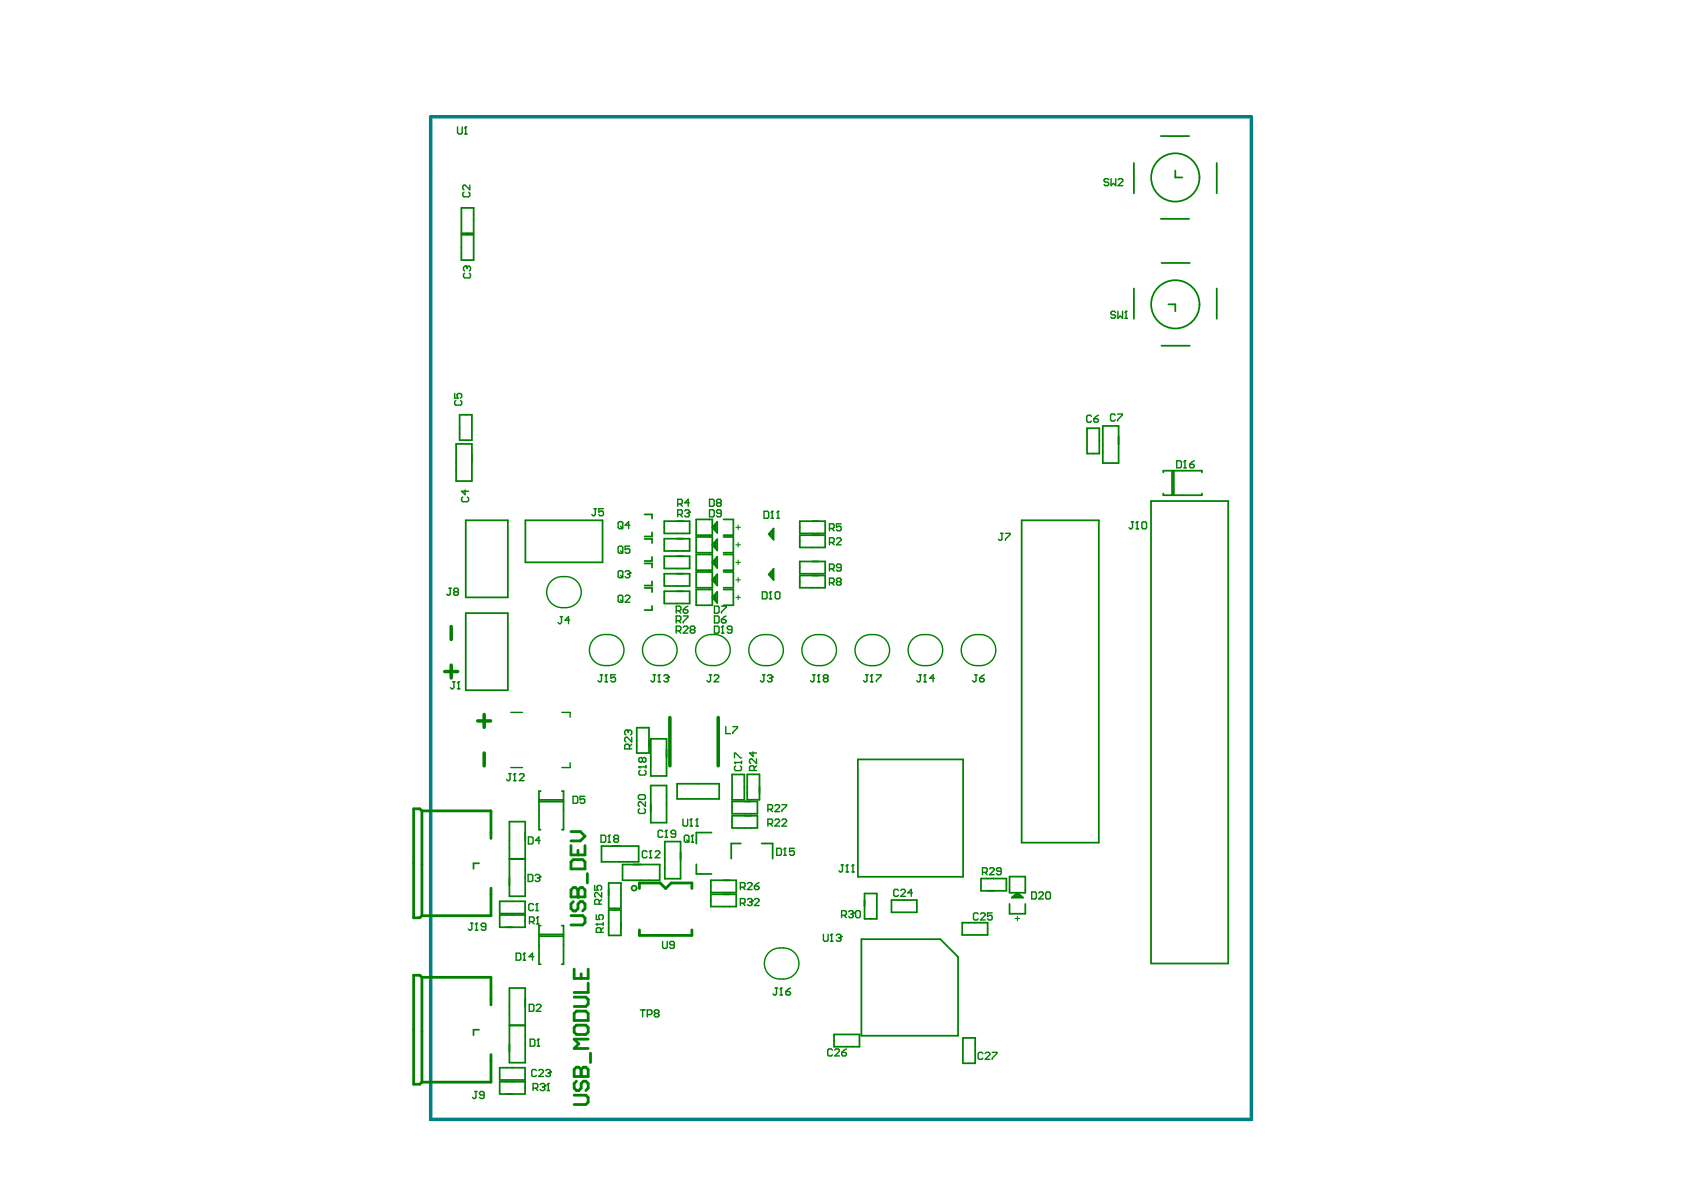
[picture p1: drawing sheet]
<svg xmlns="http://www.w3.org/2000/svg" width="297mm" height="210mm" viewBox="0 0 297 210" stroke-linecap="round" stroke-linejoin="round" font-family="sans-serif">
<path d="M76 20.6h144.7v176.9h-144.7z" fill="none" stroke="#008080" stroke-width=".62"/>
<g fill="none" stroke="#008000" stroke-width=".49">
<path d="M74.4 143l-.3-.3h-1.1v19.2h1.1l.3-.4M74.4 143h12.2v4.9M74.4 143v18.5M86.6 156.7v4.8h-12.2M112.8 156.7v-1h3.6l1 1 1-1h3.6v1M74.4 172.4l-.3-.4h-1.1v19.2h1.1l.3-.3M74.4 172.4h12.2v4.9M74.4 172.4v18.5M112.8 164v1h9.2v-1M86.6 186v4.9h-12.2M101.3 193.2h2l.4 .4v.8l-.4 .4h-2M101.3 189.9h2.4v-1.3l-.4-.4h-.4l-.4 .4v1.3"/>
<path d="M101.7 190.7l-.4 .4v.8l.4 .5h.4l.4-.5v-.8l.4-.4h.4l.4 .4v.8l-.4 .5"/>
</g>
<g fill="none" stroke="#008000" stroke-width=".31">
<path d="M81.4 36.7h2.1v4.4h-2.1zM200 28.7v5.4M204.8 24h4.9M204.8 38.6h4.9M207.3 30.1v1.2h1.2M214.6 28.7v5.4M81.4 41.4h2.1v4.5h-2.1zM200 50.9v5.3M204.9 46.4h5M206.1 53.7h1.2v1.2M214.6 50.9v5.3M80.5 78.3h2.7v6.6h-2.7z"/>
<path d="M81.1 73.2h2.1v4.4h-2.1zM191.7 75.5h2.2v4.5h-2.2zM194.5 75.1h2.8v6.6h-2.8zM204.9 61h5M82.2 91.8h7.4v13.6h-7.4zM92.7 91.8h13.6v7.4h-13.6zM113.7 90.7h1.3v.8M113.7 95.1h1.3v.7M113.7 99.4h1.3v.7M115 93.9v.7h-1.3M115 98.2v.8h-1.3M117.2 91.9h4.4v2.2h-4.4z"/>
<path d="M117.2 95h4.4v2.2h-4.4zM117.2 98.1h4.4v2.2h-4.4zM122.8 91.6h2.8v2.8h-2.8zM122.8 94.7h2.8v2.8h-2.8zM122.8 97.8h2.8v2.8h-2.8zM126 92.7v.6M126 95.8v.5M126 98.9v.5M126.3 92.5v1.1M126.3 95.5v1.2M126.3 98.6v1.1M126.5 92v2l-.9-1z"/>
<path d="M126.5 95.1v2l-.9-1zM126.5 98.2v2l-.9-1zM127.6 97.8h1.8v2.8h-1.8M127.6 91.6h1.8v2.8h-1.8M127.6 94.7h1.8v2.8h-1.8M136 93.9v.6M136.2 93.7v1.1M136.5 93.2v2l-.9-1zM141.1 99h4.5v2.2h-4.5zM141.1 91.9h4.5v2.2h-4.5zM141.1 94.4h4.5v2.2h-4.5zM180.2 91.8h13.6v56.8h-13.6z"/>
<path d="M203 88.4h13.6v81.6h-13.6zM205.2 83.3v-.3h6.8v.3M205.2 87v.4h6.8v-.4M206.7 83v4.4M207.1 83v4.4M82.2 108.2h7.4v13.5h-7.4zM113.7 103.7h1.3v.7M115 102.6v.7h-1.3M115 106.9v.7h-1.3M117.2 101.2h4.4v2.2h-4.4zM117.2 104.3h4.4v2.2h-4.4zM122.8 100.9h2.8v2.8h-2.8z"/>
<path d="M122.8 104h2.8v2.8h-2.8zM126 102v.5M126 105.1v.5M126.3 101.7v1.1M126.3 104.8v1.1M126.5 104.4v2l-.9-1zM126.5 101.3v2l-.9-1zM127.6 100.9h1.8v2.8h-1.8M127.6 104h1.8v2.8h-1.8M136 101v.6M136.2 100.8v1.1M136.5 100.3v2l-.9-1z"/>
<path d="M141.1 101.5h4.5v2.2h-4.5zM95.4 139.5h-.3v6.8h.3M99.1 139.5h.3v6.8h-.3M112.3 128.4h2.2v4.4h-2.2zM114.8 138.6h2.8v6.5h-2.8zM114.8 130.3h2.8v6.6h-2.8zM119.4 138.2h7.5v2.7h-7.5zM129.1 136.6h2.2v4.5h-2.2zM131.8 136.6h2.2v4.5h-2.2zM151.3 134h18.6v20.7h-18.6zM84.5 152.3h-1v1M88.1 159h4.5v2.1h-4.5z"/>
<path d="M89.9 144.9h2.7v6.6h-2.7zM89.9 151.5h2.7v6.6h-2.7zM95.1 141.4h4.3M95.1 141.1h4.3M106.1 149.2h6.6v2.8h-6.6zM107.4 155.7h2.1v4.5h-2.1zM109.8 152.5h6.6v2.8h-6.6zM117.3 148.4h2.7v6.6h-2.7zM122.8 152.5v1.7h2.7M125.4 155.3h4.5v2.1h-4.5zM125.4 157.7h4.5v2.2h-4.5zM125.5 146.9h-2.7v1.9"/>
<path d="M129.1 141.4h4.5v2.1h-4.5zM129.1 143.9h4.5v2.1h-4.5zM130.7 148.8h-1.7v2.7M134.3 148.8h2v2.7M152.5 157.6h2.2v4.5h-2.2zM157.2 158.8h4.5v2.1h-4.5zM173 155h4.5v2.1h-4.5zM178.1 159.4v1.8h2.8v-1.8M178.1 154.6h2.8v2.9h-2.8zM178.5 158.3l1-.8 1 .8zM178.9 158.1h1.1M179.2 157.8h.6"/>
<path d="M88.1 161.4h4.5v2.2h-4.5zM89.9 174.3h2.7v6.5h-2.7zM95.1 165.1h4.3M95.1 164.8h4.3M95.4 163.3h-.3v6.8h.3M99.1 163.3h.3v6.8h-.3M107.4 160.5h2.1v4.5h-2.1zM151.9 165.7h14l3.1 3.1v13.9h-17.1zM169.7 162.8h4.5v2.1h-4.5zM84.5 181.6h-1v1M88.1 188.3h4.5v2.2h-4.5zM88.1 190.8h4.5v2.2h-4.5z"/>
<path d="M89.9 180.9h2.7v6.5h-2.7zM147.1 182.5h4.5v2.1h-4.5zM169.8 183.1h2.2v4.5h-2.2z"/>
</g>
<g fill="none" stroke="#008000" stroke-width=".25">
<path d="M80.7 22.4v1l.2 .2h.4l.2-.2v-1M81.8 33.9l-.2 .2v.4l.2 .2h.9l.2-.2v-.4l-.2-.2M81.9 23.6h.5M82.1 22.4h.1M82.1 22.4v1.2M82.1 22.4l-.2 .2M82.9 32.7v.8l-.9-.8h-.2l-.2 .2v.4l.2 .2M82 48.2l-.2 .2v.4l.2 .2h.8l.2-.2v-.4l-.2-.2M82.2 47h.1M82.2 47h-.2l-.2 .2v.4l.2 .2M82.2 47l.2 .2M82.4 47.2l.2-.2h.2l.2 .2v.4l-.2 .2"/>
<path d="M82.4 47.2v.2M196.8 55.1l-.2-.2h-.4l-.3 .2v.2l.3 .2h.4l.2 .2v.2l-.2 .2h-.4l-.3-.2M197.2 54.9v1.2l.4-.4 .4 .4v-1.2M198.4 56.1h.4M198.6 54.9h.1M198.6 54.9v1.2M198.6 54.9l-.2 .2M80.2 69.4v.8h.6l-.2-.4v-.2l.2-.2h.4l.2 .2v.4l-.2 .2M80.4 70.6l-.2 .2v.5l.2 .2h.8l.2-.2v-.5l-.2-.2M192.5 73.4l-.2-.2h-.4l-.2 .2v.9l.2 .2h.4l.2-.2M192.9 73.9h.6l.3 .2v.2l-.3 .2h-.4l-.2-.2zM193.8 73.2l-.9 .7"/>
<path d="M196.7 73.2l-.2-.2h-.4l-.2 .2v.9l.2 .2h.4l.2-.2M197.1 73h.8v.2l-.8 .9v.2M81.6 87.7l-.2 .2v.4l.2 .2h.8l.3-.2v-.4l-.3-.2M82 86.4v.9l-.6-.7h1.3M104.8 89.7h.4M105 89.7v1.1l-.2 .2h-.2l-.2-.2M106.4 89.7h-.8v.6l.4-.2h.2l.2 .2v.5l-.2 .2h-.4l-.2-.2M109 92.2l.2-.2h.4l.3 .2v.8l-.3 .3h-.4l-.2-.3zM109 96.5l.2-.2h.4l.3 .2v.9l-.3 .2h-.4l-.2-.2zM109.4 97.2l.5 .4M109.4 92.8l.5 .5M111.1 96.3h-.8v.7l.4-.2h.2l.2 .2v.4l-.2 .2h-.4l-.2-.2"/>
<path d="M111.1 92.6h-.8l.6-.6v1.3M119.5 90.7h.7l.2-.2v-.4l-.2-.2h-.7v1.3M119.5 88.9h.7l.2-.2v-.4l-.2-.2h-.7v1.2M120 90.7l.4 .5M120 88.9l.4 .4M120.8 90.1l.2-.2h.4l.2 .2v.2M121.2 90.5h.2M121.4 90.5l.2 .2v.3l-.2 .2h-.4l-.2-.2M121.6 90.3h.1M121.6 90.3l-.2 .2M121.6 88.7h-.8l.6-.6v1.2M125.2 89.9h.6l.2 .2v.9l-.2 .2h-.6z"/>
<path d="M125.2 88.1h.6l.2 .2v.8l-.2 .2h-.6zM126.6 88.7l-.2-.2v-.2l.2-.2h.4l.2 .2v.2l-.2 .2M126.6 88.7l-.2 .2v.2l.2 .2h.4l.2-.2v-.2l-.2-.2M126.6 88.7h.4M127.2 90.5h-.6l-.2-.2v-.2l.2-.2h.4l.2 .2v.9l-.2 .2h-.4l-.2-.2M134.8 90.2h.6l.2 .2v.8l-.2 .2h-.6zM136 91.4h.4M136.2 90.2h.1M136.2 90.2v1.2M136.2 90.2l-.2 .2M137 91.4h.4M137.2 90.2h.1"/>
<path d="M137.2 90.2v1.2M137.2 90.2l-.2 .2M146.3 93.2h.6l.2-.2v-.4l-.2-.2h-.6v1.2M146.3 95.7h.6l.2-.2v-.4l-.2-.2h-.6v1.2M146.7 95.7l.4 .4M146.7 93.2l.4 .4M147.5 95.1l.3-.2h.4l.2 .2v.2l-.9 .8h.9M148.4 92.4h-.9v.6l.7-.2 .2 .2v.4l-.2 .2h-.4l-.3-.2M176.5 94.1h.4M176.7 94.1v1l-.2 .2h-.2l-.2-.2M177.4 94.1h.8v.2l-.8 .8v.2M199.6 92h.4"/>
<path d="M199.8 92v1.1l-.2 .2h-.2l-.3-.2M200.4 93.3h.4M200.6 92h.1M200.6 92v1.3M200.6 92l-.2 .2M201.6 92h.4l.2 .2v.9l-.2 .2h-.4l-.2-.2v-.9zM207.6 81.3h.6l.2 .2v.8l-.2 .2h-.6zM208.8 82.5h.4M209 81.3h.1M209 81.3v1.2M209 81.3l-.2 .2M209.8 81.9h.7l.2 .2v.2l-.2 .2h-.5l-.2-.2z"/>
<path d="M210.7 81.3l-.9 .6M79.2 103.8h.4M79.4 103.8v1l-.2 .2h-.2l-.2-.2M80.2 104.4l-.2-.2v-.2l.2-.2h.5l.2 .2v.2l-.2 .2M80.2 104.4l-.2 .2v.2l.2 .2h.5l.2-.2v-.2l-.2-.2M80.2 104.4h.5M98.8 108.8h.4M99 108.8v1l-.2 .2h-.2l-.2-.2M99.2 107.2h.6M99.2 101.7h.6M100.5 109.4h-.8l.6-.6v1.2M105.9 119h.4"/>
<path d="M106.1 119v1.1l-.2 .2h-.2l-.2-.2M106.7 117.4h.6M106.7 111.9h.6M106.9 119h.1M106.9 119v1.3M106.9 119l-.2 .2M108.6 119h-.9v.6l.5-.2h.2l.2 .2v.5l-.2 .2h-.4l-.3-.2M109 105.2l.2-.2h.4l.3 .2v.8l-.3 .2h-.4l-.2-.2zM109 100.9l.2-.2h.4l.3 .2v.8l-.3 .2h-.4l-.2-.2zM109.4 105.8l.5 .4M109.4 101.5l.5 .4M110.3 105.2l.2-.2h.4l.2 .2v.2l-.8 .8h.8"/>
<path d="M110.3 100.9l.2-.2h.4l.2 .2v.2M110.7 101.3h.2M110.9 101.3l.2 .2v.2l-.2 .2h-.4l-.2-.2M111.1 101.1h.1M111.1 101.1l-.2 .2M116.1 117.4h.6M116.1 111.9h.6M119.3 109.5h.6l.2-.2v-.4l-.2-.2h-.6v1.2M119.3 111.3h.6l.2-.2v-.5l-.2-.2h-.6v1.3M119.3 107.7h.6l.2-.2v-.4l-.2-.2h-.6v1.3M119.7 109.5l.4 .4M119.7 111.3l.4 .4"/>
<path d="M119.7 107.7l.4 .5M120.5 110.6l.2-.2h.4l.2 .2v.3l-.8 .8h.8M120.5 108.7h.8v.2l-.8 .8v.2M120.5 107.5h.6l.2 .2v.2l-.2 .3h-.4l-.2-.3zM121.3 106.9l-.8 .6M122 111.1l-.3-.2v-.3l.3-.2h.4l.2 .2v.3l-.2 .2M122 111.1l-.3 .2v.2l.3 .2h.4l.2-.2v-.2l-.2-.2M122 111.1h.4M125.1 119h.4M125.3 119v1.1l-.2 .2h-.2l-.2-.2M125.4 117.4h.7M125.4 111.9h.7"/>
<path d="M126 119.2l.2-.2h.4l.2 .2v.2l-.8 .9h.8M126 110.4h.6l.2 .2v.9l-.2 .2h-.6zM126 108.7h.6l.2 .2v.8l-.2 .2h-.6zM126 106.9h.6l.2 .2v.8l-.2 .3h-.6zM127.3 111.7h.4M127.3 106.9h.8v.2l-.8 .8v.3M127.3 109.3h.6l.2 .2v.2l-.2 .2h-.4l-.2-.2zM127.5 110.4h.1M127.5 110.4v1.3M127.5 110.4l-.2 .2M128.1 108.7l-.8 .6M129.1 111.1h-.6l-.2-.2v-.3l.2-.2h.4l.2 .2v.9l-.2 .2h-.4l-.2-.2"/>
<path d="M134.5 104.4h.6l.2 .2v.8l-.2 .2h-.6zM134.5 119h.4M134.7 119v1.1l-.2 .2h-.2l-.2-.2M134.8 111.9h.6M134.8 117.4h.6M135.4 119.2l.2-.2h.4l.2 .2v.2M135.7 105.6h.4M135.8 119.6h.2M135.9 104.4h.1M135.9 104.4v1.2M135.9 104.4l-.2 .2M136 119.6l.2 .3v.2l-.2 .2h-.4l-.2-.2"/>
<path d="M136.2 119.4h.1M136.2 119.4l-.2 .2M136.7 104.6l.2-.2h.5l.2 .2v.8l-.2 .2h-.5l-.2-.2zM143.4 119h.4M143.6 119v1.1l-.2 .2h-.2l-.2-.2M144.2 111.9h.6M144.2 117.4h.6M144.4 119h.1M144.4 119v1.3M144.4 119l-.2 .2M145.4 119.6l-.2 .3v.2l.2 .2h.5l.2-.2v-.2l-.2-.3M145.4 119.6l-.2-.2v-.2l.2-.2h.5l.2 .2v.2l-.2 .2"/>
<path d="M145.4 119.6h.5M146.3 100.3h.6l.2-.2v-.4l-.2-.2h-.6v1.2M146.3 102.8h.6l.2-.2v-.4l-.2-.2h-.6v1.2M146.7 100.3l.4 .4M146.7 102.8l.4 .4M147.8 102.6l-.3-.2v-.2l.3-.2h.4l.2 .2v.2l-.2 .2M147.8 102.6l-.3 .2v.2l.3 .2h.4l.2-.2v-.2l-.2-.2M147.8 102.6h.4M148.4 100.1h-.6l-.3-.2v-.2l.3-.2h.4l.2 .2v.8l-.2 .2h-.4l-.3-.2M153.6 111.9h.6M153.6 117.4h.6M162.1 119h.4"/>
<path d="M162.3 119v1.1l-.2 .2h-.2l-.2-.2M162.9 111.9h.6M162.9 117.4h.6M163.2 119h.1M163.2 119v1.3M163.2 119l-.3 .2M164.8 119.6h-.8l.6-.6v1.3M172 119h.4M172.2 119v1.1l-.2 .2h-.2l-.3-.2M172.3 111.9h.6M172.3 117.4h.6M172.8 119.6h.6l.2 .3v.2l-.2 .2h-.4l-.2-.2z"/>
<path d="M173.6 119l-.8 .6M79.9 120.3h.4M80.1 120.3v1l-.2 .2h-.2l-.2-.2M80.7 121.5h.4M80.9 120.3h.1M80.9 120.3v1.2M80.9 120.3l-.2 .2M89.8 136.5h.4M90 136.5v1l-.2 .2h-.2l-.3-.2M90.1 135.4h2.1M90.1 125.7h2.1M90.6 137.7h.4"/>
<path d="M90.8 136.5h.1M90.8 136.5v1.2M90.8 136.5l-.2 .2M91.6 136.7l.2-.2h.4l.2 .2v.2l-.8 .8h.8M99.1 125.7h1.5v.8M100.6 134.5v.9h-1.5M106.7 120.3h.4M110.6 128.8h.1M110.6 128.8h-.2l-.2 .2v.4l.2 .2M110.6 128.8l.2 .2M110.8 129l.2-.2h.2l.2 .2v.4l-.2 .2M110.8 129v.2"/>
<path d="M111 132.1v-.6l-.2-.2h-.4l-.2 .2v.6h1.2M111.4 130v.9l-.8-.9h-.2l-.2 .2v.5l.2 .2M111.4 131.3l-.4 .4M112.7 135.3h.1M112.7 135.3h1.2M112.7 135.3l.2 .2M112.9 135.9l-.2 .2v.4l.2 .2h.8l.2-.2v-.4l-.2-.2M113.3 133.8l-.2-.2h-.2l-.2 .2v.4l.2 .2h.2l.2-.2M113.3 133.8l.2-.2h.2l.2 .2v.4l-.2 .2h-.2l-.2-.2M113.3 133.8v.4M113.9 135.1v.4M128 128.2v1.2h.8"/>
<path d="M129.3 128.2h.8v.2l-.8 .8v.2M129.6 134.5h.1M129.6 133.7v-.9h.2l.8 .9h.2M129.6 134.5h1.2M129.6 134.5l.2 .2M129.8 135.1l-.2 .2v.4l.2 .2h.8l.2-.2v-.4l-.2-.2M130.8 134.3v.4M132.8 132.6v.8l-.6-.6h1.2M133 135.9v-.6l-.2-.2h-.4l-.2 .2v.6h1.2M133.4 133.9v.8l-.8-.8h-.2l-.2 .2v.4l.2 .2M133.4 135.1l-.4 .4M144.2 120.3h.4"/>
<path d="M162.9 120.3h.5M93.2 154.2h.6l.2 .3v.8l-.2 .2h-.6zM93.2 147.6h.6l.2 .2v.9l-.2 .2h-.6zM94.1 159.6l-.2-.2h-.4l-.2 .2v.8l.2 .2h.4l.2-.2M94.4 154.5l.2-.3h.4l.2 .3v.2M94.7 159.4h.1M94.7 159.4v1.2M94.7 159.4l-.2 .2M94.8 154.9h.2M95 154.9l.2 .2v.2l-.2 .2h-.4l-.2-.2M95.2 154.7h.1M95.2 154.7l-.2 .2"/>
<path d="M95.3 148.2h-.9l.7-.6v1.3M101.1 140.5h.6l.2 .2v.8l-.2 .2h-.6zM103.1 140.5h-.8v.6l.4-.2h.2l.2 .2v.4l-.2 .2h-.4l-.2-.2M104.9 156.2v.8h.6l-.2-.4v-.2l.2-.2h.4l.2 .2v.4l-.2 .2M105.7 159.5v-.6l-.2-.2h-.4l-.2 .2v.6h1.2M106 147.3h.6l.2 .2v.9l-.2 .2h-.6zM106.1 157.4v.8l-.8-.8h-.2l-.2 .2v.4l.2 .2M106.1 158.7l-.4 .4M107.2 148.6h.5M107.5 147.3h.1M107.5 147.3v1.3M107.5 147.3l-.3 .2"/>
<path d="M108.5 147.9l-.2-.2v-.2l.2-.2h.4l.2 .2v.2l-.2 .2M108.5 147.9l-.2 .2v.3l.2 .2h.4l.2-.2v-.3l-.2-.2M108.5 147.9h.4M116.9 146.7l-.2-.2h-.4l-.2 .2v.8l.2 .2h.4l.2-.2M117.3 147.7h.4M117.5 146.5h.1M117.5 146.5v1.2M117.5 146.5l-.2 .2M119.2 147.1h-.6l-.3-.2v-.2l.3-.2h.4l.2 .2v.8l-.2 .2h-.4l-.3-.2M120.5 144.5v1l.2 .2h.4l.2-.2v-1M120.7 147.5l.2-.2h.4l.2 .2v.9l-.2 .2h-.4l-.2-.2zM121.1 148.1l.4 .5"/>
<path d="M121.7 145.7h.4M121.9 144.5h.1M121.9 144.5v1.2M121.9 144.5l-.2 .2M121.9 148.6h.4M122.1 147.3h.1M122.1 147.3v1.3M122.1 147.3l-.2 .2M122.7 145.7h.4M122.9 144.5h.1M122.9 144.5v1.2M122.9 144.5l-.2 .2"/>
<path d="M130.6 156.5h.6l.2-.2v-.4l-.2-.2h-.6v1.2M130.6 159.3h.6l.2-.2v-.4l-.2-.2h-.6v1.2M131 159.3l.4 .4M131 156.5l.4 .4M131.8 158.7l.2-.2h.4l.3 .2v.2M131.8 155.9l.2-.2h.4l.3 .2v.2l-.9 .8h.9M132.2 159.1h.2M132.4 159.1l.3 .2v.2l-.3 .2h-.4l-.2-.2M132.7 158.9h.1M132.7 158.9l-.3 .2M133.1 158.7l.2-.2h.4l.2 .2v.2l-.8 .8h.8M133.1 156.3h.6l.2 .2v.2l-.2 .2h-.4l-.2-.2z"/>
<path d="M133.9 155.7l-.8 .6M137 149.6h.6l.2 .2v.9l-.2 .2h-.6zM138.2 150.9h.5M138.5 149.6h.1M138.5 149.6v1.3M138.5 149.6l-.3 .2M140.1 149.6h-.8v.6l.4-.2h.2l.2 .2v.5l-.2 .2h-.4l-.2-.2M148.4 152.6h.4M148.6 152.6v1l-.2 .2h-.2l-.2-.2M149.2 153.8h.4M149.4 152.6h.1M149.4 152.6v1.2"/>
<path d="M149.4 152.6l-.2 .2M150.3 153.8h.4M150.5 152.6h.1M150.5 152.6v1.2M150.5 152.6l-.2 .2M158.5 157.1l-.2-.2h-.4l-.3 .2v.8l.3 .2h.4l.2-.2M158.9 157.1l.2-.2h.4l.2 .2v.2l-.8 .8h.8M160.9 157.5h-.8l.6-.6v1.2M173.3 153.9h.6l.2-.2v-.4l-.2-.2h-.6v1.2M173.7 153.9l.4 .4M174.5 153.3l.2-.2h.5l.2 .2v.2l-.9 .8h.9M176.6 153.7h-.6l-.2-.2v-.2l.2-.2h.4l.2 .2v.8l-.2 .2h-.4l-.2-.2"/>
<path d="M182 157.3h.6l.2 .2v.9l-.2 .2h-.6zM183.2 157.5l.2-.2h.4l.2 .2v.2l-.8 .9h.8M184.5 157.5l.2-.2h.4l.2 .2v.9l-.2 .2h-.4l-.2-.2zM83 162.8h.4M83.2 162.8v1.1l-.2 .2h-.2l-.2-.2M83.8 164.1h.5M84.1 162.8h.1M84.1 162.8v1.3M84.1 162.8l-.3 .3M85.7 163.5h-.6l-.2-.2v-.2l.2-.3h.4l.2 .3v.8l-.2 .2h-.4l-.2-.2M91 168.1h.7l.2 .2v.9l-.2 .2h-.7zM92.3 169.4h.4"/>
<path d="M92.5 168.1h.1M92.5 168.1v1.3M92.5 168.1l-.2 .2M93.4 177.1h.6l.2 .3v.8l-.2 .2h-.6zM93.4 162.6h.6l.2-.2v-.5l-.2-.2h-.6v1.3M93.8 162.6l.4 .4M94.1 168.7h-.8l.6-.6v1.3M94.5 160.6h.4M94.6 177.4l.2-.3h.4l.2 .3v.2l-.8 .8h.8M94.6 163h.4M94.8 161.7h.1M94.8 161.7v1.3"/>
<path d="M94.8 161.7l-.2 .2M105.2 163h.1M105.2 161.4v.8h.6l-.2-.4v-.2l.2-.2h.4l.2 .2v.4l-.2 .2M105.2 163l.2 .2M105.2 163h1.2M106 164.5v-.7l-.2-.2h-.4l-.2 .2v.7h1.2M106.4 163.6l-.4 .4M106.4 162.8v.4M116.9 166.1v1l.2 .2h.4l.2-.2v-1M118.9 166.7h-.6l-.2-.2v-.2l.2-.2h.4l.2 .2v.8l-.2 .2h-.4l-.2-.2M136.8 174.3h.4M137 174.3v1l-.2 .2h-.2l-.3-.2"/>
<path d="M137.6 172.7h.6M137.6 167.2h.6M137.6 175.5h.4M137.8 174.3h.1M137.8 174.3l-.2 .2M137.8 174.3v1.2M138.6 174.9h.6l.2 .2v.2l-.2 .2h-.4l-.2-.2zM139.4 174.3l-.8 .6M145.2 164.8v1l.2 .2h.5l.2-.2v-1M146.5 166h.4M146.7 164.8h.1M146.7 164.8v1.2"/>
<path d="M146.7 164.8l-.2 .2M147.5 165l.2-.2h.4l.2 .2v.2M147.9 165.4h.2M148.1 165.4l.2 .2v.2l-.2 .2h-.4l-.2-.2M148.3 165.2h.1M148.3 165.2l-.2 .2M148.4 161.5h.7l.2-.3v-.4l-.2-.2h-.7v1.3M148.9 161.5l.4 .4M149.7 160.8l.2-.2h.4l.2 .2v.2M150.1 161.2h.2M150.3 161.2l.2 .3v.2l-.2 .2h-.4l-.2-.2M150.5 161h.1"/>
<path d="M150.5 161l-.2 .2M150.9 160.8l.2-.2h.4l.2 .2v.9l-.2 .2h-.4l-.2-.2zM83.7 192.5h.5M84 192.5v1.1l-.3 .2h-.2l-.2-.2M85.4 193.1h-.6l-.2-.2v-.2l.2-.2h.4l.2 .2v.9l-.2 .2h-.4l-.2-.2M93.5 183.3h.6l.2 .2v.8l-.2 .2h-.6zM94 191.9h.7l.2-.2v-.4l-.2-.2h-.7v1.3M94.4 191.9l.5 .5M94.6 188.9l-.2-.3h-.4l-.2 .3v.8l.2 .2h.4l.2-.2M94.8 184.5h.4M95 183.3h.1M95 183.3v1.2"/>
<path d="M95 183.3l-.2 .2M95 188.9l.2-.3h.4l.3 .3v.2l-.9 .8h.9M95.3 191.3l.2-.2h.4l.2 .2v.2M95.7 191.7h.2M95.9 191.7l.2 .2v.3l-.2 .2h-.4l-.2-.2M96.1 191.5h.1M96.1 191.5l-.2 .2M96.3 188.9l.2-.3h.4l.2 .3v.2M96.5 192.4h.4M96.7 189.3h.2M96.7 191.1h.1M96.7 191.1v1.3"/>
<path d="M96.7 191.1l-.2 .2M96.9 189.3l.2 .2v.2l-.2 .2h-.4l-.2-.2M97.1 189.1h.1M97.1 189.1l-.2 .2M146.8 185.2l-.2-.2h-.4l-.2 .2v.8l.2 .3h.4l.2-.3M147.2 185.2l.2-.2h.5l.2 .2v.2l-.9 .9h.9M148.5 185.6h.6l.2 .2v.2l-.2 .3h-.4l-.2-.3zM149.3 185l-.8 .6"/>
</g>
<path d="M78.5 118.5h2.2M79.6 110.5v2.3M79.6 117.3v2.3M84.3 127.2h2.2M85.4 126v2.3M85.4 132.8v2.3M118.2 126.6v8.5M126.7 126.6v8.5" fill="none" stroke="#008000" stroke-width=".62"/>
<path d="M129.8 99.2h.8M129.8 96.1h.8M129.8 93h.8M130.2 92.6v.8M130.2 95.7v.8M130.2 98.8v.8M129.8 105.4h.8M129.8 102.3h.8M130.2 101.9v.8M130.2 105v.8M179.1 162h.8M179.5 161.6v.8" fill="none" stroke="#008000" stroke-width=".19"/>
<circle cx="102.5" cy="189.9" r=".25" fill="#008000"/>
<path d="M100.7 158.2h2.5v-1.2l-.4-.4h-.4l-.4 .4v1.2M101.1 159l-.4 .4v.9l.4 .4h.4l.5-.4v-.9l.4-.4h.4l.4 .4v.9l-.4 .4M100.7 161.5h2.1l.4 .4v.8l-.4 .5h-2.1M101.3 170.9v1.7h2.4v-1.7M101.3 175.9h2l.4 .4v.8l-.4 .4h-2M101.7 178.4h1.6l.4 .4v1.2h-2.4v-1.2zM102.5 171.8v.8M103.7 173.4v1.7h-2.4M101.3 189.9v-1.3l.4-.4h.4l.4 .4v1.3M101.3 181.2l.4-.4h1.6l.4 .4v.9l-.4 .4h-1.6l-.4-.4zM103.7 183.3h-2.4l.8 .8-.8 .8h2.4M104.2 185.8v1.6" fill="none" stroke="#008000" stroke-width=".49"/>
<path d="M112.8 142.7l-.2 .2v.4l.2 .2h.8l.2-.2v-.4l-.2-.2M112.8 140.2h.8l.2 .2v.4l-.2 .2h-.8l-.2-.2v-.4zM113.8 141.4v.8l-.8-.8h-.2l-.2 .2v.4l.2 .2" fill="none" stroke="#008000" stroke-width=".25"/>
<circle cx="102" cy="158.2" r=".25" fill="#008000"/>
<path d="M100.7 158.2v-1.2l.4-.4h.4l.5 .4v1.2M100.7 149.2v1.6h2.5v-1.6M100.7 152l.4-.4h1.7l.4 .4v1.3h-2.5zM100.7 146.7h1.7l.8 .8-.8 .8h-1.7M102 150v.8M103.6 154.1v1.6" fill="none" stroke="#008000" stroke-width=".49"/>
<g fill="none" stroke="#008000" stroke-width=".25">
<path d="M195.6 31.7l-.2-.2h-.4l-.3 .2v.2l.3 .2h.4l.2 .2v.2l-.2 .2h-.4l-.3-.2M196 31.5v1.2l.4-.4 .4 .4v-1.2M197.2 31.7l.2-.2h.4l.2 .2v.2l-.8 .8h.8M99.2 101.7a2.74 2.74 0 0 0-2.8 2.7 2.74 2.74 0 0 0 2.8 2.8M99.8 101.7a2.74 2.74 0 0 1 2.7 2.7 2.74 2.74 0 0 1-2.7 2.8M106.7 111.9a2.74 2.74 0 0 0-2.7 2.8 2.74 2.74 0 0 0 2.7 2.7M107.3 111.9a2.74 2.74 0 0 1 2.8 2.8 2.74 2.74 0 0 1-2.8 2.7M115.2 119h.4M115.4 119v1.1l-.2 .2h-.2l-.2-.2M116.1 111.9a2.74 2.74 0 0 0-2.8 2.8 2.74 2.74 0 0 0 2.8 2.7M116.3 119h.1M116.3 119v1.3"/>
<path d="M116.3 119l-.2 .2M116.7 111.9a2.74 2.74 0 0 1 2.7 2.8 2.74 2.74 0 0 1-2.7 2.7M117.1 119.2l.2-.2h.4l.2 .2v.2M117.5 119.6h.2M117.7 119.6l.2 .3v.2l-.2 .2h-.4l-.2-.2M117.9 119.4h.1M117.9 119.4l-.2 .2M125.4 111.9a2.74 2.74 0 0 0-2.7 2.8 2.74 2.74 0 0 0 2.7 2.7M126.1 111.9a2.74 2.74 0 0 1 2.7 2.8 2.74 2.74 0 0 1-2.7 2.7M134.8 111.9a2.74 2.74 0 0 0-2.7 2.8 2.74 2.74 0 0 0 2.7 2.7M135.4 111.9a2.74 2.74 0 0 1 2.8 2.8 2.74 2.74 0 0 1-2.8 2.7M144.2 111.9a2.74 2.74 0 0 0-2.8 2.8 2.74 2.74 0 0 0 2.8 2.7"/>
<path d="M144.8 111.9a2.74 2.74 0 0 1 2.7 2.8 2.74 2.74 0 0 1-2.7 2.7M152.7 119h.4M152.9 119v1.1l-.2 .2h-.2l-.2-.2M153.6 111.9a2.74 2.74 0 0 0-2.8 2.8 2.74 2.74 0 0 0 2.8 2.7M153.8 119h.1M153.8 119v1.3M153.8 119l-.3 .2M154.2 111.9a2.74 2.74 0 0 1 2.7 2.8 2.74 2.74 0 0 1-2.7 2.7M154.6 119h.8v.2l-.8 .9v.2M162.9 111.9a2.74 2.74 0 0 0-2.7 2.8 2.74 2.74 0 0 0 2.7 2.7M163.5 111.9a2.74 2.74 0 0 1 2.8 2.8 2.74 2.74 0 0 1-2.8 2.7M172.3 111.9a2.74 2.74 0 0 0-2.7 2.8 2.74 2.74 0 0 0 2.7 2.7"/>
<path d="M172.9 111.9a2.74 2.74 0 0 1 2.8 2.8 2.74 2.74 0 0 1-2.8 2.7M116.1 120.3h.4M153.5 120.3h.5M114.1 150.3l-.2-.2h-.4l-.2 .2v.8l.2 .2h.4l.2-.2M114.5 151.3h.5M114.7 150.1h.1M114.7 150.1v1.2M114.7 150.1l-.2 .2M115.6 150.3l.2-.2h.4l.2 .2v.2l-.8 .8h.8M135.4 142.8h.7l.2-.2v-.5l-.2-.2h-.7v1.3M135.4 145.3h.7l.2-.2v-.4l-.2-.2h-.7v1.2M135.9 145.3l.4 .4"/>
<path d="M135.9 142.8l.4 .4M136.7 144.7l.2-.2h.4l.2 .2v.2l-.8 .8h.8M136.7 142.1l.2-.2h.4l.2 .2v.2l-.8 .9h.8M137.9 144.7l.2-.2h.4l.2 .2v.2l-.8 .8h.8M137.9 141.9h.8v.2l-.8 .9v.2M112.9 178.1h.9M113.4 178.1v1.3M114.2 179h.6l.2-.2v-.5l-.2-.2h-.6v1.3M115.6 178.8l-.2-.2v-.3l.2-.2h.4l.2 .2v.3l-.2 .2M115.6 178.8l-.2 .2v.2l.2 .2h.4l.2-.2v-.2l-.2-.2M115.6 178.8h.4M137.6 167.2a2.74 2.74 0 0 0-2.8 2.8 2.74 2.74 0 0 0 2.8 2.7"/>
<path d="M138.2 167.2a2.74 2.74 0 0 1 2.7 2.8 2.74 2.74 0 0 1-2.7 2.7M172.5 161.2l-.2-.2h-.4l-.2 .2v.9l.2 .2h.4l.2-.2M172.9 161.2l.3-.2h.4l.2 .2v.2l-.9 .9h.9M175 161h-.8v.7l.4-.3h.2l.2 .3v.4l-.2 .2h-.4l-.2-.2M173.4 185.8l-.2-.2h-.4l-.3 .2v.9l.3 .2h.4l.2-.2M173.8 185.8l.2-.2h.4l.2 .2v.2l-.8 .9h.8M175 185.6h.8v.2l-.8 .9v.2"/>
</g>
<g fill="none" stroke="#008000" stroke-width=".31">
<circle cx="207.3" cy="31.3" r="4.3"/>
<circle cx="207.3" cy="53.7" r="4.3"/>
<circle cx="111.8" cy="156.7" r=".44"/>
</g>
</svg>
